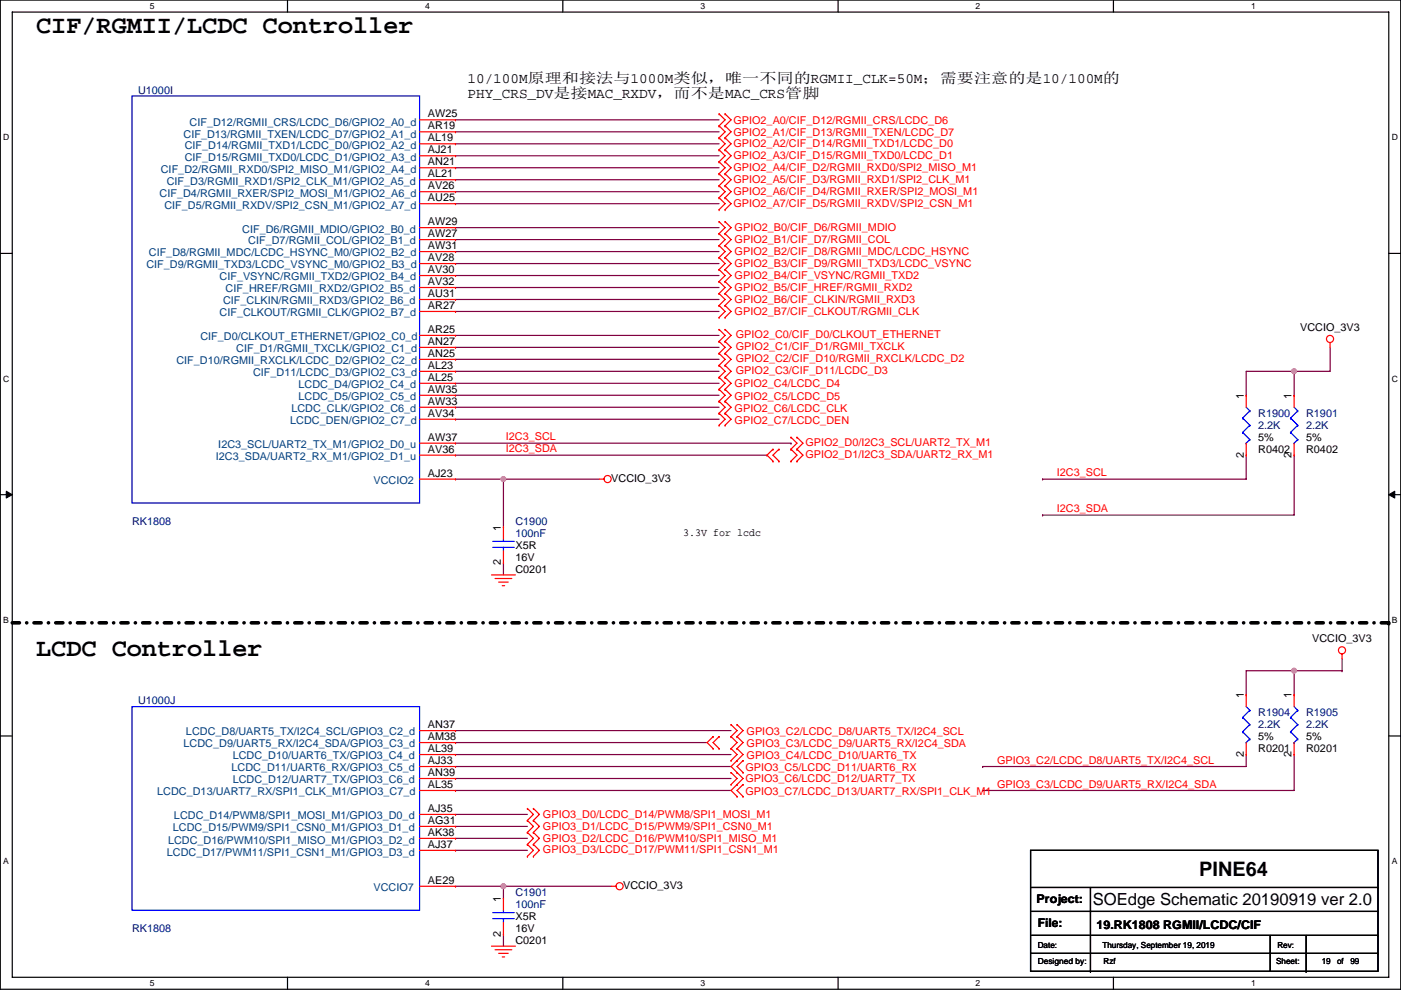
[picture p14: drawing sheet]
<svg xmlns="http://www.w3.org/2000/svg" width="297mm" height="210mm" viewBox="0 0 297 210" stroke-linecap="round" stroke-linejoin="round" font-family="sans-serif">
<defs><g id="words">
<g font-size="5.3">
<text x="7.7" y="7">CIF/RGMII/LCDC Controller</text>
<text x="7.7" y="139.1">LCDC Controller</text>
</g>
<text font-size="4.2" x="254.3" y="185.8">PINE64</text>
<text font-size="3.5" x="231.7" y="192">SOEdge Schematic 20190919 ver 2.0</text>
<g font-size="3">
<text x="99.1" y="17.7">10/100M原理和接法与1000M类似，唯一不同的RGMII_CLK=50M；需要注意的是10/100M的</text>
<text x="99.1" y="20.7">PHY_CRS_DV是接MAC_RXDV，而不是MAC_CRS管脚</text>
</g>
<g font-size="2.5">
<text x="219.8" y="191.6">Project:</text>
<text x="220" y="196.7">File:</text>
<text x="232.5" y="197">19.RK1808 RGMII/LCDC/CIF</text>
</g>
<g font-size="2.3" fill="#000080">
<text x="29.3" y="19.9">U1000I</text>
<text x="266.8" y="88.4">R1900</text>
<text x="276.9" y="88.4">R1901</text>
<text x="266.8" y="91">2.2K</text>
<text x="276.9" y="91">2.2K</text>
<text x="28" y="111.3">RK1808</text>
<text x="109.3" y="111.3">C1900</text>
<text x="109.3" y="113.8">100nF</text>
<text x="29.3" y="149.4">U1000J</text>
<text x="266.8" y="151.9">R1904</text>
<text x="266.8" y="154.5">2.2K</text>
<text x="276.9" y="151.9">R1905</text>
<text x="276.9" y="154.5">2.2K</text>
<text x="109.3" y="190">C1901</text>
<text x="28" y="197.7">RK1808</text>
<text x="109.3" y="192.6">100nF</text>
</g>
<g font-size="2.3" fill="#004080">
<text x="38.9" y="29.3">CIF_D13/RGMII_TXEN/LCDC_D7/GPIO2_A1_d</text>
<text x="40.2" y="26.7">CIF_D12/RGMII_CRS/LCDC_D6/GPIO2_A0_d</text>
<text x="39.2" y="34.1">CIF_D15/RGMII_TXD0/LCDC_D1/GPIO2_A3_d</text>
<text x="39.2" y="31.5">CIF_D14/RGMII_TXD1/LCDC_D0/GPIO2_A2_d</text>
<text x="33.8" y="41.7">CIF_D4/RGMII_RXER/SPI2_MOSI_M1/GPIO2_A6_d</text>
<text x="34.1" y="36.6">CIF_D2/RGMII_RXD0/SPI2_MISO_M1/GPIO2_A4_d</text>
<text x="35.4" y="39.2">CIF_D3/RGMII_RXD1/SPI2_CLK_M1/GPIO2_A5_d</text>
<text x="34.9" y="44.2">CIF_D5/RGMII_RXDV/SPI2_CSN_M1/GPIO2_A7_d</text>
<text x="51.4" y="49.3">CIF_D6/RGMII_MDIO/GPIO2_B0_d</text>
<text x="52.6" y="51.9">CIF_D7/RGMII_COL/GPIO2_B1_d</text>
<text x="31" y="56.9">CIF_D9/RGMII_TXD3/LCDC_VSYNC_M0/GPIO2_B3_d</text>
<text x="31.6" y="54.4">CIF_D8/RGMII_MDC/LCDC_HSYNC_M0/GPIO2_B2_d</text>
<text x="46.5" y="59.5">CIF_VSYNC/RGMII_TXD2/GPIO2_B4_d</text>
<text x="47.3" y="64.6">CIF_CLKIN/RGMII_RXD3/GPIO2_B6_d</text>
<text x="47.8" y="62">CIF_HREF/RGMII_RXD2/GPIO2_B5_d</text>
<text x="46.5" y="67.1">CIF_CLKOUT/RGMII_CLK/GPIO2_B7_d</text>
<text x="37.4" y="77.3">CIF_D10/RGMII_RXCLK/LCDC_D2/GPIO2_C2_d</text>
<text x="42.5" y="72.2">CIF_D0/CLKOUT_ETHERNET/GPIO2_C0_d</text>
<text x="50.1" y="74.7">CIF_D1/RGMII_TXCLK/GPIO2_C1_d</text>
<text x="53.7" y="79.8">CIF_D11/LCDC_D3/GPIO2_C3_d</text>
<text x="63.3" y="82.3">LCDC_D4/GPIO2_C4_d</text>
<text x="61.5" y="90">LCDC_DEN/GPIO2_C7_d</text>
<text x="61.8" y="87.4">LCDC_CLK/GPIO2_C6_d</text>
<text x="63.3" y="84.9">LCDC_D5/GPIO2_C5_d</text>
<text x="46.3" y="95">I2C3_SCL/UART2_TX_M1/GPIO2_D0_u</text>
<text x="45.8" y="97.6">I2C3_SDA/UART2_RX_M1/GPIO2_D1_u</text>
<text x="79.2" y="102.7">VCCIO2</text>
<text x="39.4" y="156">LCDC_D8/UART5_TX/I2C4_SCL/GPIO3_C2_d</text>
<text x="38.9" y="158.5">LCDC_D9/UART5_RX/I2C4_SDA/GPIO3_C3_d</text>
<text x="49.3" y="161.1">LCDC_D10/UART6_TX/GPIO3_C4_d</text>
<text x="49.1" y="163.6">LCDC_D11/UART6_RX/GPIO3_C5_d</text>
<text x="49.3" y="166.2">LCDC_D12/UART7_TX/GPIO3_C6_d</text>
<text x="33.3" y="168.7">LCDC_D13/UART7_RX/SPI1_CLK_M1/GPIO3_C7_d</text>
<text x="36.9" y="173.8">LCDC_D14/PWM8/SPI1_MOSI_M1/GPIO3_D0_d</text>
<text x="35.6" y="179.1">LCDC_D16/PWM10/SPI1_MISO_M1/GPIO3_D2_d</text>
<text x="36.6" y="176.3">LCDC_D15/PWM9/SPI1_CSN0_M1/GPIO3_D1_d</text>
<text x="35.4" y="181.7">LCDC_D17/PWM11/SPI1_CSN1_M1/GPIO3_D3_d</text>
<text x="79.2" y="189">VCCIO7</text>
</g>
<g font-size="2.3">
<text x="90.7" y="24.9">AW25</text>
<text x="90.7" y="30">AL19</text>
<text x="90.7" y="27.4">AR19</text>
<text x="90.7" y="35.1">AN21</text>
<text x="90.7" y="32.5">AJ21</text>
<text x="90.7" y="37.6">AL21</text>
<text x="90.7" y="40.1">AV26</text>
<text x="90.7" y="42.7">AU25</text>
<text x="90.7" y="47.8">AW29</text>
<text x="90.7" y="52.8">AW31</text>
<text x="90.7" y="50.3">AW27</text>
<text x="90.7" y="55.4">AV28</text>
<text x="90.7" y="57.9">AV30</text>
<text x="90.7" y="63">AU31</text>
<text x="90.7" y="60.5">AV32</text>
<text x="90.7" y="65.5">AR27</text>
<text x="90.7" y="70.6">AR25</text>
<text x="275.7" y="70.1">VCCIO_3V3</text>
<text x="90.7" y="75.7">AN25</text>
<text x="90.7" y="73.2">AN27</text>
<text x="90.7" y="78.2">AL23</text>
<text x="90.7" y="80.8">AL25</text>
<text x="90.7" y="83.3">AW35</text>
<text x="90.7" y="85.9">AW33</text>
<text x="90.7" y="88.4">AV34</text>
<text x="263.7" y="84.6" transform="rotate(-90 263.7 84.6)">1</text>
<text x="273.9" y="84.6" transform="rotate(-90 273.9 84.6)">1</text>
<text x="90.7" y="93.5">AW37</text>
<text x="266.8" y="93.5">5%</text>
<text x="276.9" y="93.5">5%</text>
<text x="90.7" y="96">AV36</text>
<text x="90.7" y="101.1">AJ23</text>
<text x="263.7" y="97.1" transform="rotate(-90 263.7 97.1)">2</text>
<text x="266.8" y="96.1">R0402</text>
<text x="273.9" y="97.1" transform="rotate(-90 273.9 97.1)">2</text>
<text x="276.9" y="96.1">R0402</text>
<text x="129.6" y="102.2">VCCIO_3V3</text>
<text x="106.2" y="112.5" transform="rotate(-90 106.2 112.5)">1</text>
<text x="144.8" y="113.6">3.3V for lcdc</text>
<text x="106.2" y="119.9" transform="rotate(-90 106.2 119.9)">2</text>
<text x="109.3" y="116.4">X5R</text>
<text x="109.3" y="118.9">16V</text>
<text x="109.3" y="121.5">C0201</text>
<text x="278.2" y="136.2">VCCIO_3V3</text>
<text x="263.7" y="148.1" transform="rotate(-90 263.7 148.1)">1</text>
<text x="273.9" y="148.1" transform="rotate(-90 273.9 148.1)">1</text>
<text x="90.7" y="154.4">AN37</text>
<text x="90.7" y="159.5">AL39</text>
<text x="90.7" y="157">AM38</text>
<text x="263.7" y="160.6" transform="rotate(-90 263.7 160.6)">2</text>
<text x="266.8" y="159.6">R0201</text>
<text x="266.8" y="157">5%</text>
<text x="273.9" y="160.6" transform="rotate(-90 273.9 160.6)">2</text>
<text x="276.9" y="159.6">R0201</text>
<text x="276.9" y="157">5%</text>
<text x="90.7" y="164.6">AN39</text>
<text x="90.7" y="162.1">AJ33</text>
<text x="90.7" y="167.1">AL35</text>
<text x="90.7" y="172.2">AJ35</text>
<text x="90.7" y="174.8">AG31</text>
<text x="90.7" y="177.3">AK38</text>
<text x="90.7" y="179.8">AJ37</text>
<text x="90.7" y="187.5">AE29</text>
<text x="106.2" y="191.3" transform="rotate(-90 106.2 191.3)">1</text>
<text x="132.1" y="188.5">VCCIO_3V3</text>
<text x="109.3" y="195.1">X5R</text>
<text x="109.3" y="197.7">16V</text>
<text x="106.2" y="198.7" transform="rotate(-90 106.2 198.7)">2</text>
<text x="109.3" y="200.2">C0201</text>
</g>
<g font-size="2.3" fill="#f00">
<text x="155.5" y="26.2">GPIO2_A0/CIF_D12/RGMII_CRS/LCDC_D6</text>
<text x="155.5" y="28.7">GPIO2_A1/CIF_D13/RGMII_TXEN/LCDC_D7</text>
<text x="155.5" y="31.3">GPIO2_A2/CIF_D14/RGMII_TXD1/LCDC_D0</text>
<text x="155.5" y="33.8">GPIO2_A3/CIF_D15/RGMII_TXD0/LCDC_D1</text>
<text x="155.5" y="36.4">GPIO2_A4/CIF_D2/RGMII_RXD0/SPI2_MISO_M1</text>
<text x="155.5" y="38.9">GPIO2_A5/CIF_D3/RGMII_RXD1/SPI2_CLK_M1</text>
<text x="155.5" y="41.4">GPIO2_A6/CIF_D4/RGMII_RXER/SPI2_MOSI_M1</text>
<text x="155.5" y="44">GPIO2_A7/CIF_D5/RGMII_RXDV/SPI2_CSN_M1</text>
<text x="155.8" y="49.1">GPIO2_B0/CIF_D6/RGMII_MDIO</text>
<text x="155.8" y="51.6">GPIO2_B1/CIF_D7/RGMII_COL</text>
<text x="155.8" y="54.1">GPIO2_B2/CIF_D8/RGMII_MDC/LCDC_HSYNC</text>
<text x="155.8" y="56.7">GPIO2_B3/CIF_D9/RGMII_TXD3/LCDC_VSYNC</text>
<text x="155.8" y="59.2">GPIO2_B4/CIF_VSYNC/RGMII_TXD2</text>
<text x="155.8" y="61.8">GPIO2_B5/CIF_HREF/RGMII_RXD2</text>
<text x="155.8" y="64.3">GPIO2_B6/CIF_CLKIN/RGMII_RXD3</text>
<text x="155.8" y="66.8">GPIO2_B7/CIF_CLKOUT/RGMII_CLK</text>
<text x="156" y="71.7">GPIO2_C0/CIF_D0/CLKOUT_ETHERNET</text>
<text x="156" y="74.2">GPIO2_C1/CIF_D1/RGMII_TXCLK</text>
<text x="156" y="76.8">GPIO2_C2/CIF_D10/RGMII_RXCLK/LCDC_D2</text>
<text x="155.8" y="82.1">GPIO2_C4/LCDC_D4</text>
<text x="156" y="79.3">GPIO2_C3/CIF_D11/LCDC_D3</text>
<text x="155.8" y="84.9">GPIO2_C5/LCDC_D5</text>
<text x="155.8" y="90">GPIO2_C7/LCDC_DEN</text>
<text x="155.8" y="87.4">GPIO2_C6/LCDC_CLK</text>
<text x="107.2" y="93.4">I2C3_SCL</text>
<text x="107.2" y="95.9">I2C3_SDA</text>
<text x="170.7" y="94.5">GPIO2_D0/I2C3_SCL/UART2_TX_M1</text>
<text x="170.7" y="97.1">GPIO2_D1/I2C3_SDA/UART2_RX_M1</text>
<text x="224.1" y="101">I2C3_SCL</text>
<text x="224.1" y="108.6">I2C3_SDA</text>
<text x="158.3" y="156">GPIO3_C2/LCDC_D8/UART5_TX/I2C4_SCL</text>
<text x="158.3" y="161.1">GPIO3_C4/LCDC_D10/UART6_TX</text>
<text x="158.3" y="158.5">GPIO3_C3/LCDC_D9/UART5_RX/I2C4_SDA</text>
<text x="211.4" y="162">GPIO3_C2/LCDC_D8/UART5_TX/I2C4_SCL</text>
<text x="158" y="163.6">GPIO3_C5/LCDC_D11/UART6_RX</text>
<text x="158" y="165.9">GPIO3_C6/LCDC_D12/UART7_TX</text>
<text x="211.4" y="167">GPIO3_C3/LCDC_D9/UART5_RX/I2C4_SDA</text>
<text x="115.1" y="173.5">GPIO3_D0/LCDC_D14/PWM8/SPI1_MOSI_M1</text>
<text x="158" y="168.7">GPIO3_C7/LCDC_D13/UART7_RX/SPI1_CLK_M1</text>
<text x="115.1" y="178.6">GPIO3_D2/LCDC_D16/PWM10/SPI1_MISO_M1</text>
<text x="115.1" y="176.1">GPIO3_D1/LCDC_D15/PWM9/SPI1_CSN0_M1</text>
<text x="115.1" y="180.9">GPIO3_D3/LCDC_D17/PWM11/SPI1_CSN1_M1</text>
</g>
<g font-size="1.8">
<text x="31.8" y="1.9">5</text>
<text x="90.1" y="1.9">4</text>
<text x="148.5" y="1.9">3</text>
<text x="206.9" y="1.9">2</text>
<text x="265.2" y="1.9">1</text>
<text x=".7" y="29.8">D</text>
<text x="295.1" y="29.8">D</text>
<text x=".7" y="81">C</text>
<text x="295.1" y="81">C</text>
<text x=".7" y="132.1">B</text>
<text x="295.1" y="132.1">B</text>
<text x=".7" y="183.3">A</text>
<text x="295.1" y="183.3">A</text>
<text x="220" y="201">Date:</text>
<text x="233.7" y="201">Thursday, September 19, 2019</text>
<text x="270.8" y="201">Rev:</text>
<text x="31.8" y="209.2">5</text>
<text x="90.1" y="209.2">4</text>
<text x="148.5" y="209.2">3</text>
<text x="206.9" y="209.2">2</text>
<text x="220" y="204.6">Designed by:</text>
<text x="234" y="204.6">Rzf</text>
<text x="265.2" y="209.2">1</text>
<text x="270.6" y="204.6">Sheet:</text>
<text x="280.2" y="204.6">19</text>
<text x="283.5" y="204.6">of</text>
<text x="286.3" y="204.6">99</text>
</g>
</g></defs>
<path d="M.1 0h296.9v209.8h-296.9zM2.6 2.6h291.8v204.7h-291.8z" fill="none" stroke="#000" stroke-width=".25"/>
<g fill="#fff">
<path d="M31.8 .3h1v2h-1z"/>
<path d="M31.8 207.5h1v2.1h-1z"/>
</g>
<path d="M61 0v2.6M61 207.3v2.5" fill="none" stroke="#000" stroke-width=".25"/>
<g fill="#fff">
<path d="M90.1 .3h1v2h-1z"/>
<path d="M90.1 207.5h1v2.1h-1z"/>
</g>
<path d="M119.3 0v2.6M119.3 207.3v2.5" fill="none" stroke="#000" stroke-width=".25"/>
<g fill="#fff">
<path d="M148.5 .3h1v2h-1z"/>
<path d="M148.5 207.5h1v2.1h-1z"/>
</g>
<path d="M177.7 0v2.6M177.7 207.3v2.5" fill="none" stroke="#000" stroke-width=".25"/>
<g fill="#fff">
<path d="M206.9 .3h1v2h-1z"/>
<path d="M206.9 207.5h1v2.1h-1z"/>
</g>
<path d="M236.1 0v2.6M236.1 207.3v2.5" fill="none" stroke="#000" stroke-width=".25"/>
<g fill="#fff">
<path d="M265.2 .3h1v2h-1z"/>
<path d="M265.2 207.5h1v2.1h-1z"/>
<path d="M.7 28.2h1.3v2h-1.3z"/>
<path d="M295.1 28.2h1.3v2h-1.3z"/>
<path d="M.7 79.3h1.3v2.1h-1.3z"/>
<path d="M295.1 79.3h1.3v2.1h-1.3z"/>
</g>
<path d="M.1 53.7h2.5M294.4 53.7h2.6" fill="none" stroke="#000" stroke-width=".25"/>
<g fill="#fff">
<path d="M.7 130.5h1.2v2h-1.2z"/>
<path d="M295.1 130.5h1.2v2h-1.2z"/>
</g>
<path d="M.1 104.9h2.5M294.4 104.9h2.6" fill="none" stroke="#000" stroke-width=".25"/>
<g fill="#000" stroke="#000" stroke-width=".21">
<path d="M1.3 104.2l1.3 .7-1.3 .7z" fill-rule="evenodd"/>
<path d="M294.4 104.9l1.3-.7v1.4z" fill-rule="evenodd"/>
</g>
<g fill="#fff">
<path d="M.7 181.7h1.2v2h-1.2z"/>
<path d="M295.1 181.7h1.2v2h-1.2z"/>
</g>
<g fill="none" stroke="#000" stroke-width=".25">
<path d="M.1 156.1h2.5M294.4 156.1h2.6M218.5 188.2h73.7M218.5 193.3h73.7M218.5 198.4h73.7M218.5 180.4h73.7v25.6h-73.7zM231.2 188.2v17.8M269.3 198.4v7.6M276.9 198.4v7.6M292.2 188.2h.1M292.2 198.4h.1M218.5 202.2h73.7"/>
<path d="M231.2 206h.1M276.9 206h.1M292.2 202.2h.1"/>
</g>
<path d="M2.6 132.1h291.8M294.4 132.1h.1" fill="none" stroke="#000" stroke-width=".76" stroke-dasharray="1.5 1.5 0 1.5"/>
<g fill="none" stroke="#800040" stroke-width=".25">
<path d="M96.6 25.4h55.9M96.6 28h55.9M96.6 30.5h55.9M96.6 33h55.9M96.6 35.6h55.9M96.6 38.1h55.9M96.6 43.2h55.9M96.6 48.3h55.9M96.6 53.4h55.9M96.6 55.9h55.9M96.6 58.4h55.9M96.6 40.7h55.9"/>
<path d="M96.6 50.8h55.9M96.6 66.1h55.9M96.6 61h55.9M96.6 63.5h55.9M96.6 73.7h55.9M96.6 76.2h55.9M96.6 71.1h55.9M96.6 78.8h55.9M274.4 78.8h.1M274.4 78.8v5M282 73.7v5.1h-17.8v5M96.6 81.3h55.9"/>
<path d="M96.6 83.8h55.9M96.6 86.4h55.9M96.6 88.9h55.9M96.6 94h71.1M96.6 96.5h66M162.6 96.5h.1M167.7 94h.1M264.2 96.5v5.1h-43.2M274.4 96.5v12.7h-53.4M96.6 101.6h30.5M106.7 101.6h.1M106.7 101.6v10.2"/>
<path d="M106.7 119.4v2.5M221 109.2h.1M221 101.6h.1M284.5 139.7v2.6M96.6 155h58.4M96.6 157.5h53.3M274.4 142.3h.1M274.4 142.3v5M284.5 142.3h.1M284.5 142.3h-20.3v5M96.6 160h58.4M96.6 162.6h58.4"/>
<path d="M96.6 167.7h58.4M96.6 177.8h15.2M96.6 172.7h15.2M96.6 165.1h58.4M96.6 175.3h15.2M208.3 167.7h.1M208.3 162.6h.1M264.2 160v2.6h-55.9M274.4 160v7.7h-66.1M96.6 188h33M96.6 180.4h15.2M106.7 188h.1"/>
<path d="M106.7 188v2.5M106.7 198.1v2.6"/>
</g>
<g fill="#f0f" stroke="#f0f" stroke-width=".25">
<circle cx="106.7" cy="188" r=".5"/>
<circle cx="274.4" cy="142.2" r=".5"/>
<circle cx="274.4" cy="78.7" r=".5"/>
<circle cx="106.7" cy="101.6" r=".5"/>
</g>
<g fill="none" stroke="#f00" stroke-width=".25">
<path d="M89 25.4h7.6M89 35.6h7.6M89 38.1h7.6M89 33h7.6M89 30.5h7.6M89 28h7.6M96.6 25.4h.1M96.6 35.6h.1M96.6 38.1h.1M96.6 33h.1M96.6 30.5h.1M96.6 28h.1"/>
<path d="M152.5 36.9h.1M152.5 34.3h.1M152.5 39.4h.1M152.5 26.7h.1M152.5 24.2h.1M152.5 29.2h.1M152.5 31.8h.1M152.5 34.3l1.2 1.3-1.2 1.3M152.5 36.9l1.2 1.2-1.2 1.3M152.5 24.2l1.2 1.2-1.2 1.3M152.5 26.7l1.2 1.3-1.2 1.2M152.5 29.2l1.2 1.3-1.2 1.3"/>
<path d="M152.5 31.8l1.2 1.2-1.2 1.3M152.5 39.4l1.2 1.3-1.2 1.2M153.7 36.9h.1M153.7 34.3h.1M153.7 39.4h.1M153.7 26.7h.1M153.7 24.2h.1M153.7 29.2h.1M153.7 31.8h.1M153.7 34.3l1.3 1.3-1.3 1.3M153.7 36.9l1.3 1.2-1.3 1.3M153.7 24.2l1.3 1.2-1.3 1.3"/>
<path d="M153.7 26.7l1.3 1.3-1.3 1.2M153.7 29.2l1.3 1.3-1.3 1.3M153.7 31.8l1.3 1.2-1.3 1.3M153.7 39.4l1.3 1.3-1.3 1.2M89 53.4h7.6M89 43.2h7.6M89 40.7h7.6M89 50.8h7.6M89 48.3h7.6M89 55.9h7.6M89 58.4h7.6M96.6 53.4h.1"/>
<path d="M96.6 43.2h.1M96.6 40.7h.1M96.6 50.8h.1M96.6 48.3h.1M96.6 55.9h.1M96.6 58.4h.1M152.5 44.5h.1M152.5 41.9h.1M152.5 49.6h.1M152.5 47h.1M152.5 54.6h.1M152.5 52.1h.1"/>
<path d="M152.5 57.2h.1M152.5 59.7h.1M152.5 41.9l1.2 1.3-1.2 1.3M152.5 47l1.2 1.3-1.2 1.3M152.5 52.1l1.2 1.3-1.2 1.2M152.5 54.6l1.2 1.3-1.2 1.3M152.5 57.2l1.2 1.2-1.2 1.3M152.5 59.7l1.2 1.3-1.2 1.3M152.5 49.6l1.2 1.2-1.2 1.3M153.7 44.5h.1M153.7 41.9h.1M153.7 49.6h.1"/>
<path d="M153.7 47h.1M153.7 54.6h.1M153.7 52.1h.1M153.7 57.2h.1M153.7 59.7h.1M153.7 41.9l1.3 1.3-1.3 1.3M153.7 47l1.3 1.3-1.3 1.3M153.7 52.1l1.3 1.3-1.3 1.2M153.7 54.6l1.3 1.3-1.3 1.3M153.7 57.2l1.3 1.2-1.3 1.3M153.7 59.7l1.3 1.3-1.3 1.3M153.7 49.6l1.3 1.2-1.3 1.3"/>
<path d="M89 63.5h7.6M89 78.8h7.6M89 76.2h7.6M89 61h7.6M89 71.1h7.6M89 66.1h7.6M89 73.7h7.6M96.6 63.5h.1M96.6 78.8h.1M96.6 76.2h.1M96.6 61h.1M96.6 71.1h.1"/>
<path d="M96.6 66.1h.1M96.6 73.7h.1M152.5 67.3h.1M152.5 64.8h.1M152.5 72.4h.1M152.5 69.9h.1M152.5 75h.1M152.5 77.5h.1M152.5 62.3h.1M152.5 64.8l1.2 1.3-1.2 1.2M152.5 69.9l1.2 1.2-1.2 1.3M152.5 72.4l1.2 1.3-1.2 1.3"/>
<path d="M152.5 75l1.2 1.2-1.2 1.3M152.5 77.5l1.2 1.3-1.2 1.2M152.5 62.3l1.2 1.2-1.2 1.3M153.7 67.3h.1M153.7 64.8h.1M153.7 72.4h.1M153.7 69.9h.1M153.7 75h.1M153.7 77.5h.1M153.7 62.3h.1M153.7 64.8l1.3 1.3-1.3 1.2M153.7 69.9l1.3 1.2-1.3 1.3"/>
<path d="M153.7 72.4l1.3 1.3-1.3 1.3M153.7 75l1.3 1.2-1.3 1.3M153.7 77.5l1.3 1.3-1.3 1.2M153.7 62.3l1.3 1.2-1.3 1.3M282 72.7v1M89 86.4h7.6M89 94h7.6M89 81.3h7.6M89 88.9h7.6M89 83.8h7.6M89 96.5h7.6M96.6 86.4h.1"/>
<path d="M96.6 94h.1M96.6 81.3h.1M96.6 88.9h.1M96.6 83.8h.1M96.6 96.5h.1M152.5 80h.1M152.5 82.6h.1M152.5 85.1h.1M152.5 90.2h.1M152.5 87.7h.1M152.5 85.1l1.2 1.3-1.2 1.3M152.5 80l1.2 1.3-1.2 1.3"/>
<path d="M152.5 82.6l1.2 1.2-1.2 1.3M152.5 87.7l1.2 1.2-1.2 1.3M153.7 80h.1M153.7 82.6h.1M153.7 85.1h.1M153.7 90.2h.1M153.7 87.7h.1M153.7 87.7l1.3 1.2-1.3 1.3M153.7 80l1.3 1.3-1.3 1.3M153.7 82.6l1.3 1.2-1.3 1.3M153.7 85.1l1.3 1.3-1.3 1.3M163.9 97.8h.1"/>
<path d="M163.9 95.3h.1M163.9 95.3l-1.3 1.2 1.3 1.3M165.2 95.3h.1M165.2 97.8h.1M165.2 95.3l-1.3 1.2 1.3 1.3M167.7 95.3h.1M167.7 92.7h.1M167.7 97.8h.1M167.7 92.7l1.3 1.3-1.3 1.3M167.7 95.3l1.3 1.2-1.3 1.3M169 95.3h.1M169 92.7h.1"/>
<path d="M169 97.8h.1M169 92.7l1.2 1.3-1.2 1.3M169 95.3l1.2 1.2-1.2 1.3M264.2 83.8h.1M264.2 96.5h.1M264.2 83.8v2.6M264.2 94v2.5M274.4 83.8h.1M274.4 96.5h.1M274.4 83.8v2.6M274.4 94v2.5M89 101.6h7.6"/>
<path d="M96.6 101.6h.1M106.7 111.8h.1M106.7 119.4h.1M106.7 111.8v2.5M106.7 116.9v2.5M127.1 101.6h1M104.2 121.9h5.1M105 122.7h3.5M105.7 123.5h2.1M106.5 124.2h.5M284.5 138.7v1M89 155h7.6"/>
<path d="M89 157.5h7.6M96.6 155h.1M96.6 157.5h.1M151.2 156.2h.1M151.2 158.8h.1M151.2 156.2l-1.3 1.3 1.3 1.3M152.5 158.8h.1M152.5 156.2h.1M152.5 156.2l-1.3 1.3 1.3 1.3M155 156.2h.1M155 153.7h.1M155 158.8h.1"/>
<path d="M155 153.7l1.3 1.3-1.3 1.2M155 158.8l1.3 1.2-1.3 1.3M155 156.2l1.3 1.3-1.3 1.3M156.3 156.2h.1M156.3 153.7h.1M156.3 158.8h.1M156.3 153.7l1.2 1.3-1.2 1.2M156.3 158.8l1.2 1.2-2.5 2.6 2.5 2.5-2.5 2.6 1.3 1.2M156.3 156.2l1.2 1.3-1.2 1.3M264.2 147.3h.1M264.2 147.3v2.6M264.2 157.5v2.5"/>
<path d="M274.4 147.3h.1M274.4 147.3v2.6M274.4 157.5v2.5M89 160h7.6M89 165.1h7.6M89 162.6h7.6M89 167.7h7.6M89 172.7h7.6M89 175.3h7.6M89 177.8h7.6M96.6 160h.1M96.6 165.1h.1"/>
<path d="M96.6 162.6h.1M96.6 167.7h.1M96.6 172.7h.1M96.6 175.3h.1M96.6 177.8h.1M111.8 179.1h.1M111.8 176.6h.1M111.8 174h.1M111.8 171.5h.1M111.8 176.6l1.3 1.2-1.3 1.3M111.8 179.1l1.3 1.3-1.3 1.2M111.8 171.5l1.3 1.2-1.3 1.3"/>
<path d="M111.8 174l1.3 1.3-1.3 1.3M113.1 179.1h.1M113.1 176.6h.1M113.1 174h.1M113.1 171.5h.1M113.1 176.6l1.3 1.2-1.3 1.3M113.1 179.1l1.3 1.3-1.3 1.2M113.1 171.5l1.3 1.2-1.3 1.3M113.1 174l1.3 1.3-1.3 1.3M155 161.3h.1M155 166.4h.1M155 163.9h.1"/>
<path d="M155 163.9l1.3 1.2-1.3 1.3M156.3 161.3h.1M156.3 163.9h.1M156.3 166.4h.1M156.3 168.9h.1M157.5 163.9h.1M157.5 161.3h.1M157.5 168.9h.1M157.5 166.4h.1M157.5 161.3l-1.2 1.3 1.2 1.3M157.5 166.4l-1.2 1.3 1.2 1.2M264.2 160h.1"/>
<path d="M274.4 160h.1M89 188h7.6M89 180.4h7.6M96.6 180.4h.1M96.6 188h.1M106.7 190.5h.1M106.7 198.1h.1M106.7 190.5v2.6M106.7 195.6v2.5M111.8 181.6h.1M113.1 181.6h.1M129.6 188h1"/>
<path d="M104.2 200.7h5.1M105 201.4h3.5M105.7 202.2h2.1M106.5 203h.5"/>
<circle cx="282" cy="71.9" r=".76"/>
<circle cx="128.8" cy="101.6" r=".76"/>
<circle cx="284.5" cy="137.9" r=".76"/>
<circle cx="131.4" cy="188" r=".76"/>
</g>
<g fill="none" stroke="#00f" stroke-width=".25">
<path d="M28 20.3h61v86.4h-61zM263.5 88.7h.1M263.5 91.7h.1M263.5 88.7l1.5 1.5M263.5 91.7l1.5 1.5M264.2 94h.1M264.2 86.4l.8 .7M265 87.1h.1M265 90.2h.1M265 93.2h.1M265 87.1l-1.5 1.6M265 90.2l-1.5 1.5"/>
<path d="M265 93.2l-.8 .8M273.6 88.7h.1M273.6 91.7h.1M273.6 88.7l1.5 1.5M273.6 91.7l1.5 1.5M274.4 94h.1M274.4 86.4l.7 .7M275.1 87.1h.1M275.1 90.2h.1M275.1 93.2h.1M275.1 87.1l-1.5 1.6M275.1 90.2l-1.5 1.5"/>
<path d="M275.1 93.2l-.7 .8M104.5 116.1h4.5M104.5 114.8h4.5M106.7 116.1h.1M106.7 114.3v.5M106.7 116.1v.8M28 149.9h61v43.2h-61zM263.5 152.2h.1M263.5 155.2h.1M263.5 152.2l1.5 1.5M263.5 155.2l1.5 1.5M264.2 157.5h.1"/>
<path d="M264.2 149.9l.8 .7M265 150.6h.1M265 153.7h.1M265 156.7h.1M265 150.6l-1.5 1.6M265 153.7l-1.5 1.5M265 156.7l-.8 .8M273.6 152.2h.1M273.6 155.2h.1M273.6 152.2l1.5 1.5M273.6 155.2l1.5 1.5M274.4 157.5h.1"/>
<path d="M274.4 149.9l.7 .7M275.1 150.6h.1M275.1 153.7h.1M275.1 156.7h.1M275.1 150.6l-1.5 1.6M275.1 153.7l-1.5 1.5M275.1 156.7l-.7 .8M104.5 194.8h4.5M104.5 193.6h4.5M106.7 194.8h.1M106.7 193.1v.5M106.7 194.8v.8"/>
</g>
<use href="#words"/>
</svg>
